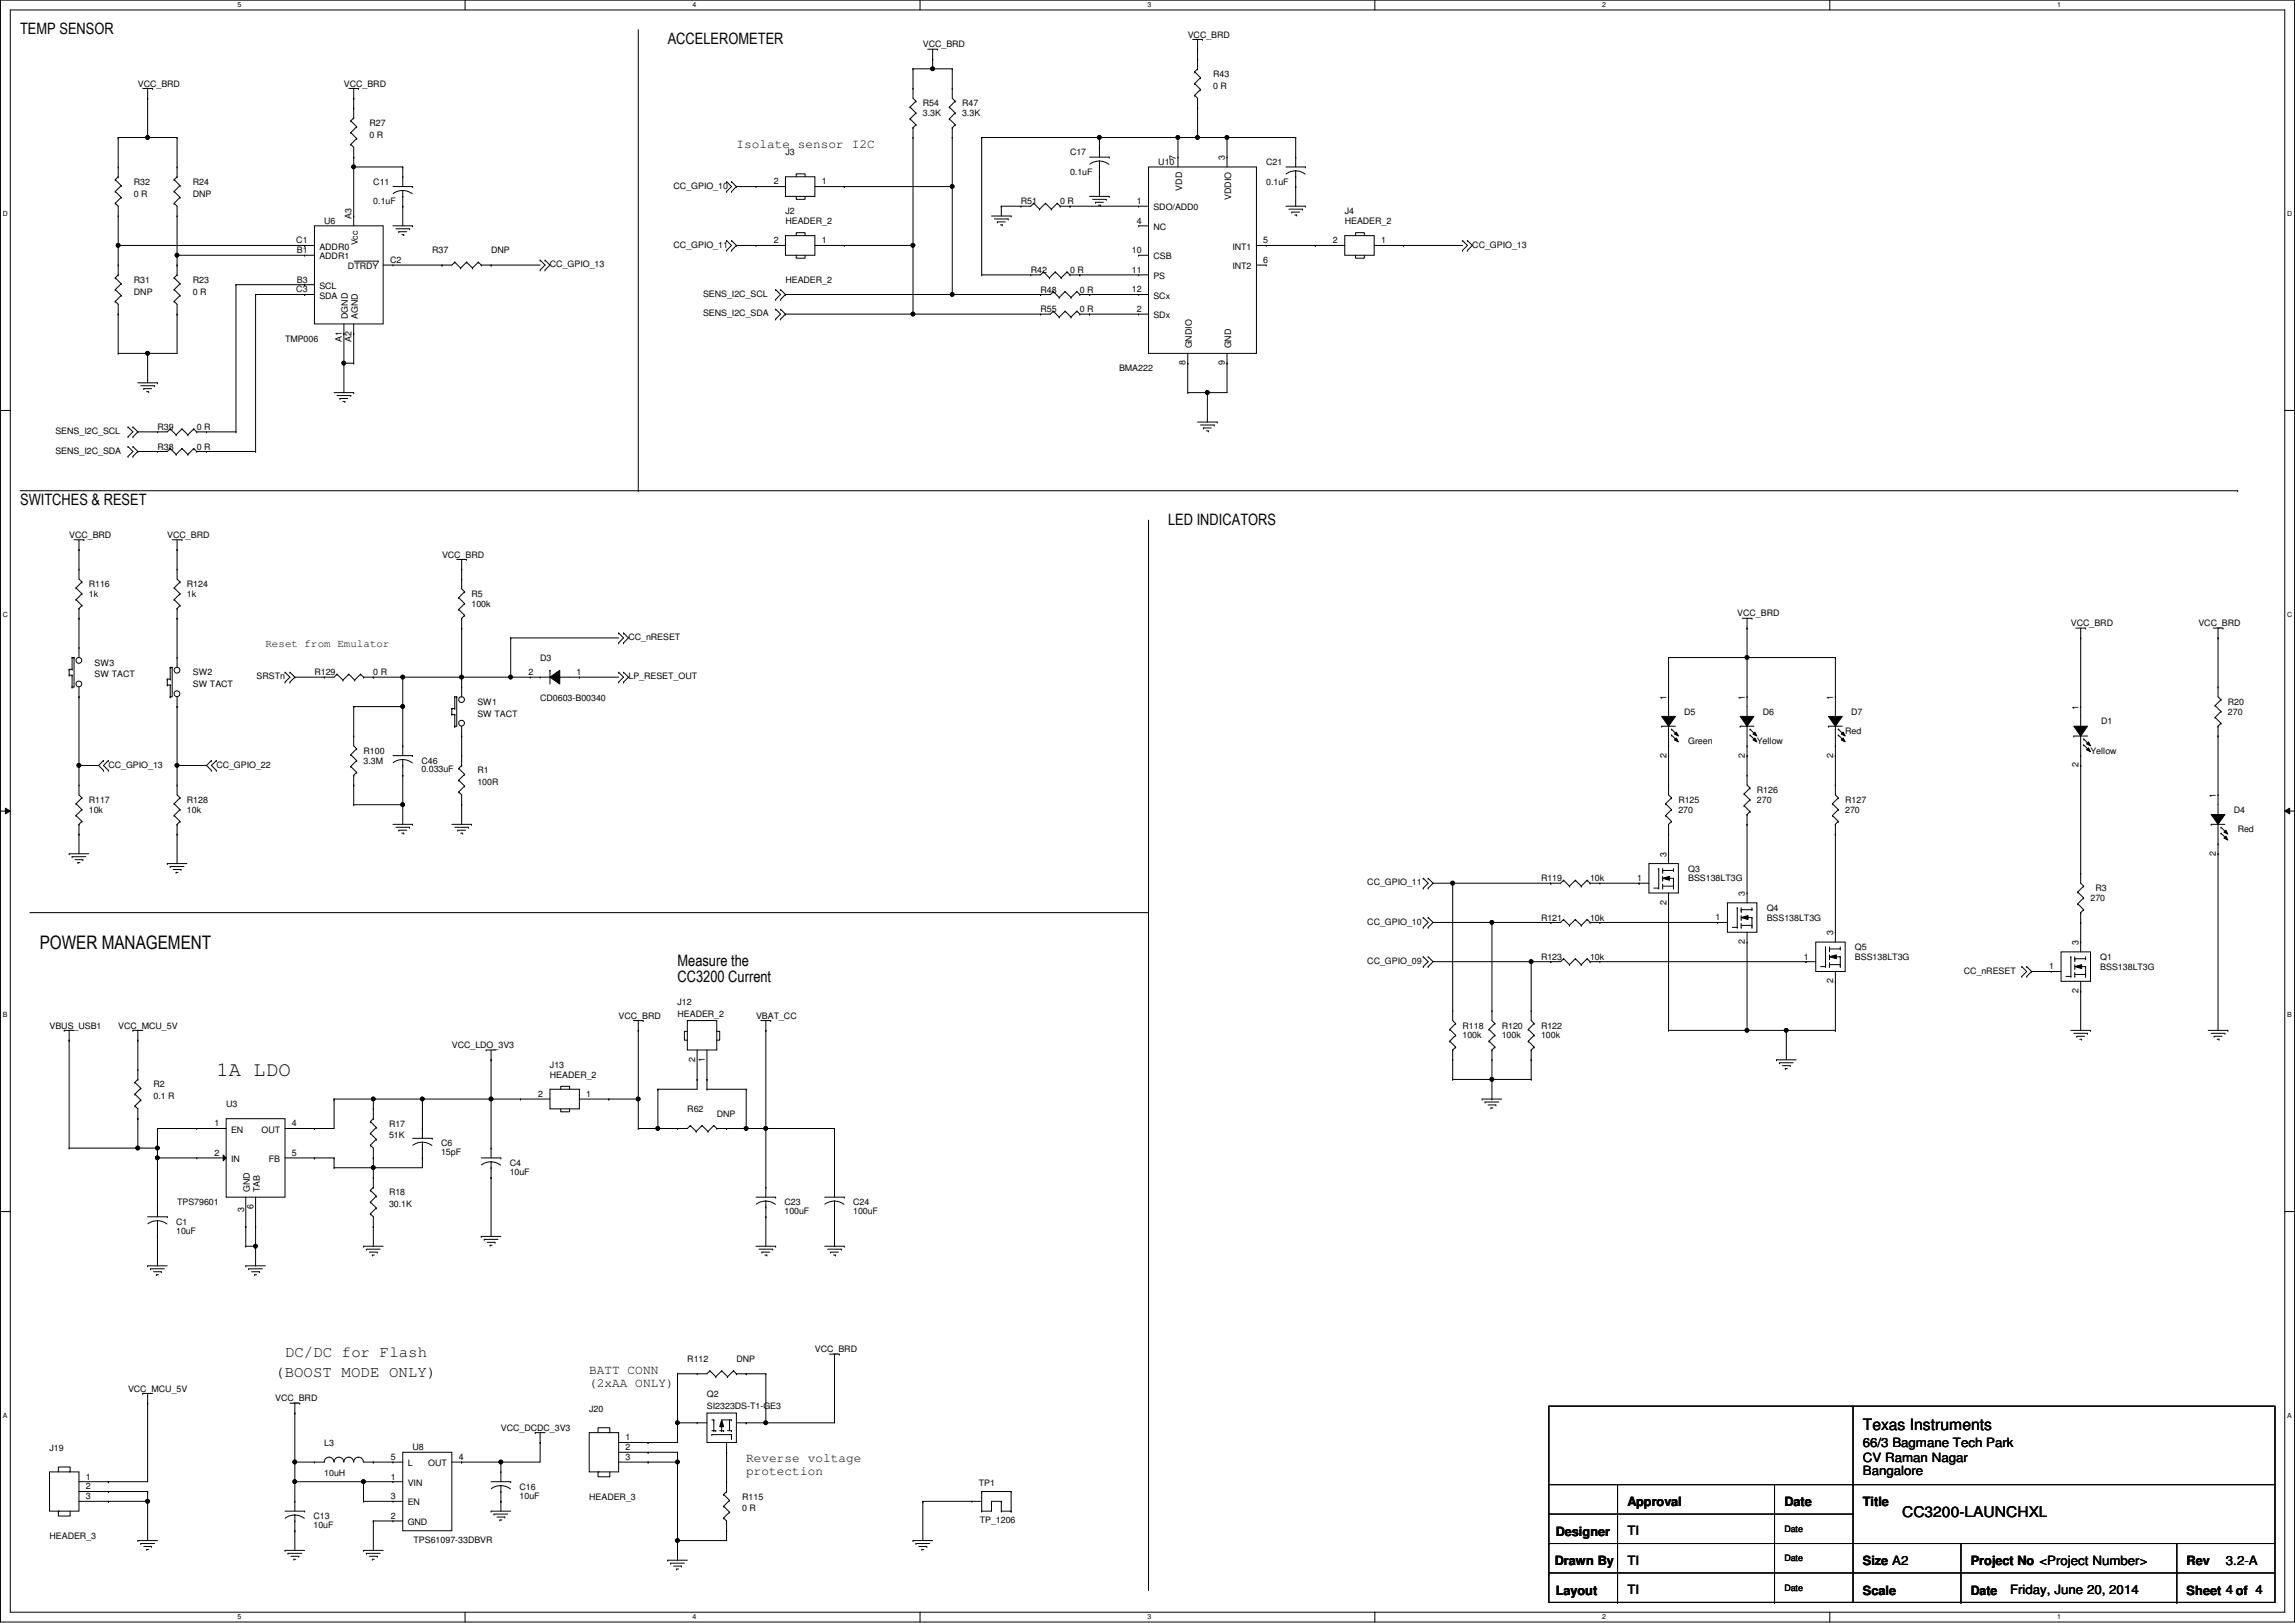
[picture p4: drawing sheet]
<svg xmlns="http://www.w3.org/2000/svg" width="594mm" height="420mm" viewBox="0 0 594 420" stroke-linecap="round" stroke-linejoin="round" font-family="sans-serif">
<defs><g id="words">
<text font-size="5.3" x="56" y="278.6">1A LDO</text>
<text font-size="4.8" x="10.3" y="245.8">POWER MANAGEMENT</text>
<g font-size="4.1">
<text x="5.2" y="8.9">TEMP SENSOR</text>
<text x="172.8" y="11.4">ACCELEROMETER</text>
<text x="5.2" y="130.8">SWITCHES &amp; RESET</text>
<text x="302.4" y="135.9">LED INDICATORS</text>
<text x="175.4" y="250.2">Measure the</text>
<text x="175.4" y="254.3">CC3200 Current</text>
<text x="73.8" y="351.3">DC/DC for Flash</text>
<text x="71.2" y="356.4">(BOOST MODE ONLY)</text>
<text x="482.2" y="370.2">Texas Instruments</text>
</g>
<text font-size="3.8" x="492.4" y="392.8">CC3200-LAUNCHXL</text>
<g font-size="3.3">
<text x="190.6" y="38.2">Isolate sensor I2C</text>
<text x="152.5" y="355.7">BATT CONN</text>
<text x="152.5" y="359">(2xAA ONLY)</text>
<text x="482.2" y="374.6">66/3 Bagmane Tech Park</text>
<text x="193.2" y="378.6">Reverse voltage</text>
<text x="193.2" y="381.9">protection</text>
<text x="482.2" y="378.4">CV Raman Nagar</text>
<text x="482.2" y="382">Bangalore</text>
<text x="421.3" y="390">Approval</text>
<text x="461.9" y="390">Date</text>
<text x="482.2" y="390">Title</text>
<text x="402.7" y="397.6">Designer</text>
<text x="421.3" y="397.5">TI</text>
<text x="402.5" y="405.2">Drawn By</text>
<text x="421.3" y="405.1">TI</text>
<text x="482.2" y="405.2">Size A2</text>
<text x="510.2" y="405.2">Project No &lt;Project Number&gt;</text>
<text x="566" y="405.2">Rev</text>
<text x="576.2" y="405.1">3.2-A</text>
<text x="402.7" y="412.8">Layout</text>
<text x="421.3" y="412.7">TI</text>
<text x="482.2" y="412.8">Scale</text>
<text x="510.2" y="412.8">Date</text>
<text x="520.3" y="412.7">Friday, June 20, 2014</text>
<text x="566" y="412.8">Sheet 4 of 4</text>
</g>
<text font-size="2.8" x="68.7" y="167.4">Reset from Emulator</text>
<g font-size="2.3">
<text x="307.5" y="9.7">VCC_BRD</text>
<text x="238.9" y="12.3">VCC_BRD</text>
<text x="35.7" y="22.4">VCC_BRD</text>
<text x="89" y="22.4">VCC_BRD</text>
<text x="314.1" y="19.9">R43</text>
<text x="314.1" y="22.9">0 R</text>
<text x="238.9" y="27.5">R54</text>
<text x="249" y="27.5">R47</text>
<text x="95.6" y="32.6">R27</text>
<text x="95.6" y="35.6">0 R</text>
<text x="238.9" y="30.1">3.3K</text>
<text x="249" y="30.1">3.3K</text>
<text x="203.3" y="40.2">J3</text>
<text x="277" y="40.2">C17</text>
<text x="304.4" y="41.4" transform="rotate(-90 304.4 41.4)">7</text>
<text x="317.1" y="41.4" transform="rotate(-90 317.1 41.4)">3</text>
<text x="34.7" y="47.8">R32</text>
<text x="49.9" y="47.8">R24</text>
<text x="96.6" y="47.8">C11</text>
<text x="200.3" y="47.8">2</text>
<text x="212.7" y="47.8">1</text>
<text x="277" y="45.3">0.1uF</text>
<text x="299.8" y="42.8">U10</text>
<text x="327.8" y="42.8">C21</text>
<text x="327.8" y="47.8">0.1uF</text>
<text x="34.7" y="50.9">0 R</text>
<text x="49.9" y="50.9">DNP</text>
<text x="96.6" y="52.9">0.1uF</text>
<text x="174.4" y="48.9">CC_GPIO_10</text>
<text x="264.3" y="52.9">R51</text>
<text x="274.4" y="52.9">0 R</text>
<text x="294.3" y="52.8">1</text>
<text x="306" y="49.3" transform="rotate(-90 306 49.3)">VDD</text>
<text x="318.7" y="51.7" transform="rotate(-90 318.7 51.7)">VDDIO</text>
<text x="83.9" y="58">U6</text>
<text x="91" y="56.7" transform="rotate(-90 91 56.7)">A3</text>
<text x="203.3" y="55.5">J2</text>
<text x="203.3" y="58">HEADER_2</text>
<text x="294.3" y="57.9">4</text>
<text x="298.6" y="54.4">SDO/ADD0</text>
<text x="298.6" y="59.5">NC</text>
<text x="348.1" y="55.5">J4</text>
<text x="348.1" y="58">HEADER_2</text>
<text x="76.7" y="63">C1</text>
<text x="76.8" y="65.5">B1</text>
<text x="82.7" y="64.6">ADDR0</text>
<text x="92.6" y="63.5" transform="rotate(-90 92.6 63.5)">Vcc</text>
<text x="111.9" y="65.6">R37</text>
<text x="127.1" y="65.6">DNP</text>
<text x="174.4" y="64.1">CC_GPIO_11</text>
<text x="200.3" y="63">2</text>
<text x="212.7" y="63">1</text>
<text x="293" y="65.5">10</text>
<text x="319" y="64.6">INT1</text>
<text x="327" y="63">5</text>
<text x="345.1" y="63">2</text>
<text x="357.5" y="63">1</text>
<text x="381.1" y="64.1">CC_GPIO_13</text>
<text x="82.7" y="67.1">ADDR1</text>
<text x="90.1" y="69.7">DTRDY</text>
<text x="101" y="68.1">C2</text>
<text x="142.4" y="69.2">CC_GPIO_13</text>
<text x="266.8" y="70.7">R42</text>
<text x="277" y="70.7">0 R</text>
<text x="293" y="70.6">11</text>
<text x="298.6" y="67.1">CSB</text>
<text x="319" y="69.7">INT2</text>
<text x="327" y="68.1">6</text>
<text x="34.7" y="73.2">R31</text>
<text x="34.7" y="76.3">DNP</text>
<text x="49.9" y="73.2">R23</text>
<text x="49.9" y="76.3">0 R</text>
<text x="76.7" y="75.7">C3</text>
<text x="76.8" y="73.2">B3</text>
<text x="82.7" y="74.8">SCL</text>
<text x="82.7" y="77.3">SDA</text>
<text x="182" y="76.8">SENS_I2C_SCL</text>
<text x="203.3" y="73.2">HEADER_2</text>
<text x="269.4" y="75.8">R48</text>
<text x="279.5" y="75.8">0 R</text>
<text x="293" y="75.7">12</text>
<text x="298.6" y="72.2">PS</text>
<text x="298.6" y="77.3">SCx</text>
<text x="90.1" y="82.6" transform="rotate(-90 90.1 82.6)">DGND</text>
<text x="92.6" y="82.6" transform="rotate(-90 92.6 82.6)">AGND</text>
<text x="182" y="81.9">SENS_I2C_SDA</text>
<text x="269.4" y="80.9">R55</text>
<text x="279.5" y="80.9">0 R</text>
<text x="294.3" y="80.8">2</text>
<text x="298.6" y="82.4">SDx</text>
<text x="73.8" y="88.5">TMP006</text>
<text x="88.5" y="88.4" transform="rotate(-90 88.5 88.4)">A1</text>
<text x="91" y="88.4" transform="rotate(-90 91 88.4)">A2</text>
<text x="306.9" y="94.5" transform="rotate(-90 306.9 94.5)">8</text>
<text x="308.5" y="90.2" transform="rotate(-90 308.5 90.2)">GNDIO</text>
<text x="317.1" y="94.5" transform="rotate(-90 317.1 94.5)">9</text>
<text x="318.7" y="90.2" transform="rotate(-90 318.7 90.2)">GND</text>
<text x="289.7" y="96.1">BMA222</text>
<text x="14.3" y="112.4">SENS_I2C_SCL</text>
<text x="40.8" y="111.3">R39</text>
<text x="50.9" y="111.3">0 R</text>
<text x="14.3" y="117.4">SENS_I2C_SDA</text>
<text x="40.8" y="116.4">R38</text>
<text x="50.9" y="116.4">0 R</text>
<text x="17.9" y="139.3">VCC_BRD</text>
<text x="43.3" y="139.3">VCC_BRD</text>
<text x="114.4" y="144.4">VCC_BRD</text>
<text x="23" y="152">R116</text>
<text x="23" y="154.5">1k</text>
<text x="48.4" y="152">R124</text>
<text x="48.4" y="154.5">1k</text>
<text x="122" y="154.5">R5</text>
<text x="122" y="157.1">100k</text>
<text x="449.7" y="159.6">VCC_BRD</text>
<text x="162.7" y="165.7">CC_nRESET</text>
<text x="536.1" y="162.1">VCC_BRD</text>
<text x="569.1" y="162.1">VCC_BRD</text>
<text x="24.5" y="172.3">SW3</text>
<text x="139.8" y="171">D3</text>
<text x="24.5" y="175.3">SW TACT</text>
<text x="49.9" y="174.8">SW2</text>
<text x="49.9" y="177.9">SW TACT</text>
<text x="66.4" y="175.9">SRSTn</text>
<text x="81.4" y="174.8">R129</text>
<text x="96.6" y="174.8">0 R</text>
<text x="136.8" y="174.8">2</text>
<text x="149.2" y="174.8">1</text>
<text x="162.7" y="175.9">LP_RESET_OUT</text>
<text x="123.6" y="182.5">SW1</text>
<text x="123.6" y="185.5">SW TACT</text>
<text x="139.8" y="181.4">CD0603-B00340</text>
<text x="431.4" y="181.1" transform="rotate(-90 431.4 181.1)">1</text>
<text x="436" y="185">D5</text>
<text x="451.7" y="181.1" transform="rotate(-90 451.7 181.1)">1</text>
<text x="456.3" y="185">D6</text>
<text x="474.5" y="181.1" transform="rotate(-90 474.5 181.1)">1</text>
<text x="479.2" y="185">D7</text>
<text x="538" y="183.7" transform="rotate(-90 538 183.7)">1</text>
<text x="576.7" y="182.5">R20</text>
<text x="576.7" y="185">270</text>
<text x="477.6" y="190.1">Red</text>
<text x="543.9" y="187.5">D1</text>
<text x="94.1" y="195.2">R100</text>
<text x="94.1" y="197.7">3.3M</text>
<text x="109.1" y="197.7">C46</text>
<text x="431.4" y="196.1" transform="rotate(-90 431.4 196.1)">2</text>
<text x="437" y="192.6">Green</text>
<text x="451.7" y="196.1" transform="rotate(-90 451.7 196.1)">2</text>
<text x="454.8" y="192.6">Yellow</text>
<text x="474.5" y="196.1" transform="rotate(-90 474.5 196.1)">2</text>
<text x="541.1" y="195.2">Yellow</text>
<text x="28.1" y="198.7">CC_GPIO_13</text>
<text x="56" y="198.7">CC_GPIO_22</text>
<text x="109.1" y="200">0.033uF</text>
<text x="123.6" y="200.2">R1</text>
<text x="123.6" y="203.3">100R</text>
<text x="538" y="198.7" transform="rotate(-90 538 198.7)">2</text>
<text x="23" y="207.9">R117</text>
<text x="48.4" y="207.9">R128</text>
<text x="434.5" y="207.9">R125</text>
<text x="454.8" y="205.3">R126</text>
<text x="454.8" y="207.9">270</text>
<text x="477.6" y="207.9">R127</text>
<text x="573.6" y="206.5" transform="rotate(-90 573.6 206.5)">1</text>
<text x="23" y="210.4">10k</text>
<text x="48.4" y="210.4">10k</text>
<text x="434.5" y="210.4">270</text>
<text x="477.6" y="210.4">270</text>
<text x="578.2" y="210.4">D4</text>
<text x="579.2" y="215.5">Red</text>
<text x="431.4" y="221.8" transform="rotate(-90 431.4 221.8)">3</text>
<text x="573.6" y="221.5" transform="rotate(-90 573.6 221.5)">2</text>
<text x="437" y="225.6">Q3</text>
<text x="353.9" y="229.2">CC_GPIO_11</text>
<text x="398.9" y="228.2">R119</text>
<text x="411.6" y="228.2">10k</text>
<text x="423.8" y="228.1">1</text>
<text x="437" y="228.2">BSS138LT3G</text>
<text x="451.7" y="231.9" transform="rotate(-90 451.7 231.9)">3</text>
<text x="541.1" y="233.3">270</text>
<text x="542.4" y="230.7">R3</text>
<text x="353.9" y="239.4">CC_GPIO_10</text>
<text x="398.9" y="238.3">R121</text>
<text x="411.6" y="238.3">10k</text>
<text x="431.4" y="234.2" transform="rotate(-90 431.4 234.2)">2</text>
<text x="444.1" y="238.3">1</text>
<text x="457.3" y="235.8">Q4</text>
<text x="457.3" y="238.3">BSS138LT3G</text>
<text x="451.7" y="244.4" transform="rotate(-90 451.7 244.4)">2</text>
<text x="474.5" y="242.1" transform="rotate(-90 474.5 242.1)">3</text>
<text x="480.2" y="246">Q5</text>
<text x="538" y="244.6" transform="rotate(-90 538 244.6)">3</text>
<text x="353.9" y="249.5">CC_GPIO_09</text>
<text x="398.9" y="248.5">R123</text>
<text x="411.6" y="248.5">10k</text>
<text x="467" y="248.4">1</text>
<text x="480.2" y="248.5">BSS138LT3G</text>
<text x="530.5" y="251">1</text>
<text x="543.7" y="248.5">Q1</text>
<text x="543.7" y="251">BSS138LT3G</text>
<text x="474.5" y="254.6" transform="rotate(-90 474.5 254.6)">2</text>
<text x="508.4" y="252.1">CC_nRESET</text>
<text x="538" y="257.1" transform="rotate(-90 538 257.1)">2</text>
<text x="160.1" y="263.7">VCC_BRD</text>
<text x="175.4" y="260.2">J12</text>
<text x="175.4" y="263.2">HEADER_2</text>
<text x="195.7" y="263.7">VBAT_CC</text>
<text x="12.8" y="266.3">VBUS_USB1</text>
<text x="30.6" y="266.3">VCC_MCU_5V</text>
<text x="378.6" y="266.3">R118</text>
<text x="378.6" y="268.8">100k</text>
<text x="388.7" y="266.3">R120</text>
<text x="388.7" y="268.8">100k</text>
<text x="398.9" y="266.3">R122</text>
<text x="398.9" y="268.8">100k</text>
<text x="117" y="271.4">VCC_LDO_3V3</text>
<text x="179.9" y="274.9" transform="rotate(-90 179.9 274.9)">2</text>
<text x="182.4" y="274.9" transform="rotate(-90 182.4 274.9)">1</text>
<text x="39.7" y="281.5">R2</text>
<text x="142.4" y="276.4">J13</text>
<text x="142.4" y="279">HEADER_2</text>
<text x="39.7" y="284.6">0.1 R</text>
<text x="58.5" y="286.6">U3</text>
<text x="139.3" y="284">2</text>
<text x="151.8" y="284">1</text>
<text x="177.9" y="287.9">R62</text>
<text x="55.5" y="291.6">1</text>
<text x="59.8" y="293.2">EN</text>
<text x="67.7" y="293.2">OUT</text>
<text x="75.6" y="291.6">4</text>
<text x="100.7" y="291.7">R17</text>
<text x="185.5" y="289.1">DNP</text>
<text x="55.5" y="299.2">2</text>
<text x="75.6" y="299.2">5</text>
<text x="100.7" y="294.7">51K</text>
<text x="114.2" y="296.8">C6</text>
<text x="114.2" y="299">15pF</text>
<text x="59.8" y="300.8">IN</text>
<text x="69.6" y="300.8">FB</text>
<text x="131.9" y="301.8">C4</text>
<text x="131.9" y="304.1">10uF</text>
<text x="45.8" y="312">TPS79601</text>
<text x="64.7" y="308.7" transform="rotate(-90 64.7 308.7)">GND</text>
<text x="67.2" y="308.7" transform="rotate(-90 67.2 308.7)">TAB</text>
<text x="100.7" y="309.5">R18</text>
<text x="203.1" y="312">C23</text>
<text x="220.8" y="312">C24</text>
<text x="45.6" y="317.1">C1</text>
<text x="63.2" y="313.7" transform="rotate(-90 63.2 313.7)">3</text>
<text x="65.6" y="313" transform="rotate(-90 65.6 313)">6</text>
<text x="100.7" y="312.5">30.1K</text>
<text x="203.1" y="314.3">100uF</text>
<text x="220.8" y="314.3">100uF</text>
<text x="45.6" y="319.4">10uF</text>
<text x="177.9" y="352.6">R112</text>
<text x="190.6" y="352.6">DNP</text>
<text x="210.9" y="350.1">VCC_BRD</text>
<text x="33.1" y="360.3">VCC_MCU_5V</text>
<text x="71.2" y="362.8">VCC_BRD</text>
<text x="152.5" y="365.6">J20</text>
<text x="183" y="361.8">Q2</text>
<text x="183" y="364.8">SI2323DS-T1-GE3</text>
<text x="129.7" y="370.4">VCC_DCDC_3V3</text>
<text x="12.8" y="375.8">J19</text>
<text x="83.9" y="374.2">L3</text>
<text x="101.2" y="378">5</text>
<text x="106.8" y="375.5">U8</text>
<text x="118.7" y="378">4</text>
<text x="161.9" y="372.9">1</text>
<text x="161.9" y="375.4">2</text>
<text x="161.9" y="378">3</text>
<text x="22.2" y="383">1</text>
<text x="83.9" y="382.1">10uH</text>
<text x="101.2" y="383">1</text>
<text x="105.5" y="379.6">L</text>
<text x="110.9" y="379.6">OUT</text>
<text x="22.2" y="385.6">2</text>
<text x="22.2" y="388.1">3</text>
<text x="101.2" y="388.1">3</text>
<text x="105.5" y="384.6">VIN</text>
<text x="105.5" y="389.7">EN</text>
<text x="134.5" y="385.7">C16</text>
<text x="134.5" y="387.9">10uF</text>
<text x="152.5" y="388.2">HEADER_3</text>
<text x="192.1" y="388.2">R115</text>
<text x="253.4" y="384.6">TP1</text>
<text x="81.1" y="393.3">C13</text>
<text x="81.1" y="395.6">10uF</text>
<text x="101.2" y="393.2">2</text>
<text x="105.5" y="394.8">GND</text>
<text x="192.1" y="391.2">0 R</text>
<text x="253.6" y="394.3">TP_1206</text>
<text x="12.8" y="398.4">HEADER_3</text>
<text x="107.1" y="399.4">TPS61097-33DBVR</text>
<text x="461.9" y="396.6">Date</text>
<text x="461.9" y="404.2">Date</text>
<text x="461.9" y="411.8">Date</text>
</g>
<g font-size="1.8">
<text x="61.5" y="1.9">5</text>
<text x="179.2" y="1.9">4</text>
<text x="297" y="1.9">3</text>
<text x="414.7" y="1.9">2</text>
<text x="532.5" y="1.9">1</text>
<text x=".8" y="56">D</text>
<text x="592.1" y="56">D</text>
<text x=".8" y="159.7">C</text>
<text x="592.1" y="159.7">C</text>
<text x=".8" y="263.4">B</text>
<text x="592.1" y="263.4">B</text>
<text x=".8" y="367.1">A</text>
<text x="592.1" y="367.1">A</text>
<text x="61.5" y="419.2">5</text>
<text x="179.2" y="419.2">4</text>
<text x="297" y="419.2">3</text>
<text x="414.7" y="419.2">2</text>
<text x="532.5" y="419.2">1</text>
</g>
</g></defs>
<path d="M.1 0h593.9v419.9h-593.9zM2.7 2.6h588.7v414.8h-588.7z" fill="none" stroke="#000" stroke-width=".26"/>
<g fill="#fff">
<path d="M61.5 .3h1v2h-1z"/>
<path d="M61.5 417.6h1v2h-1z"/>
</g>
<path d="M120.4 0v2.6M120.4 417.4v2.5" fill="none" stroke="#000" stroke-width=".26"/>
<g fill="#fff">
<path d="M179.2 .3h1v2h-1z"/>
<path d="M179.2 417.6h1v2h-1z"/>
</g>
<path d="M238.2 0v2.6M238.2 417.4v2.5" fill="none" stroke="#000" stroke-width=".26"/>
<g fill="#fff">
<path d="M297 .3h1v2h-1z"/>
<path d="M297 417.6h1v2h-1z"/>
</g>
<path d="M355.9 0v2.6M355.9 417.4v2.5" fill="none" stroke="#000" stroke-width=".26"/>
<g fill="#fff">
<path d="M414.7 .3h1v2h-1z"/>
<path d="M414.7 417.6h1v2h-1z"/>
</g>
<path d="M473.7 0v2.6M473.7 417.4v2.5" fill="none" stroke="#000" stroke-width=".26"/>
<g fill="#fff">
<path d="M532.5 .3h1v2h-1z"/>
<path d="M532.5 417.6h1v2h-1z"/>
<path d="M.8 54.4h1.2v2h-1.2z"/>
<path d="M592.1 54.4h1.2v2h-1.2z"/>
<path d="M.8 158.1h1.2v2h-1.2z"/>
<path d="M592.1 158.1h1.2v2h-1.2z"/>
</g>
<path d="M.1 106.3h2.6M591.4 106.3h2.6" fill="none" stroke="#000" stroke-width=".26"/>
<g fill="#fff">
<path d="M.8 261.8h1.1v2h-1.1z"/>
<path d="M592.1 261.8h1.2v2h-1.2z"/>
</g>
<path d="M.1 210h2.6M1.4 209.2l1.3 .8-1.3 .7zM591.4 210l1.3-.8v1.5zM591.4 210h2.6" fill="none" stroke="#000" stroke-width=".26"/>
<path d="M1.4 209.2l1.3 .8-1.3 .7zM591.4 210l1.3-.8v1.5z" fill="#000"/>
<g fill="#fff">
<path d="M.8 365.5h1.1v2h-1.1z"/>
<path d="M592.1 365.5h1.2v2h-1.2z"/>
</g>
<g fill="none" stroke="#000" stroke-width=".26">
<path d="M165.2 7.7v119.3M236.3 17.8h.1M236.3 17.8v7.6l.8 .8M236.3 17.8h10.2M240.2 12.7h2.5M241.4 15.3h.1M241.4 17.8h.1M241.4 12.7v5.1M242.7 12.7h.1M246.5 17.8h.1M246.5 17.8v7.6l.8 .8M308.7 10.2h2.6"/>
<path d="M309.2 18.6h.1M309.2 18.6l1.6 1.5M310 15.3h.1M310 12.7h.1M310 17.8h.1M310 10.2v7.6M310 17.8l-.8 .8M311.3 10.2h.1M30.6 35.6h.1M30.6 35.6h15.2M30.6 35.6v10.2M37 22.9h2.5"/>
<path d="M38.2 25.4h.1M38.2 35.6h.1M38.2 22.9v12.7M39.5 22.9h.1M45.8 35.6h.1M45.8 35.6v10.2M90.3 22.9h2.5M90.8 37.4h.1M90.8 34.3h.1M90.8 31.3h.1M90.8 37.4l.8 .7v20.4M90.8 34.3l1.5 1.6"/>
<path d="M90.8 31.3l1.5 1.5M91.6 25.4h.1M91.6 30.5h.1M91.6 28h.1M91.6 22.9v7.6M91.6 30.5l-.8 .8M92.3 35.9h.1M92.3 32.8h.1M92.3 35.9l-1.5 1.5M92.3 32.8l-1.5 1.5M92.8 22.9h.1M235.6 27.7h.1"/>
<path d="M235.6 30.8h.1M235.6 27.7l1.5 1.6M235.6 30.8l1.5 1.5M236.3 33.1h.1M236.3 22.9h.1M236.3 35.6h.1M236.3 33.1v48.2M237.1 26.2h.1M237.1 29.3h.1M237.1 32.3h.1M237.1 26.2l-1.5 1.5M237.1 29.3l-1.5 1.5"/>
<path d="M237.1 32.3l-.8 .8M245.7 27.7h.1M245.7 30.8h.1M245.7 27.7l1.6 1.6M245.7 30.8l1.6 1.5M246.5 33.1h.1M246.5 22.9h.1M246.5 35.6h.1M246.5 33.1v43.1M247.3 26.2h.1M247.3 29.3h.1M247.3 32.3h.1"/>
<path d="M247.3 32.3l-.8 .8M247.3 26.2l-1.6 1.5M247.3 29.3l-1.6 1.5M254.1 35.6h.1M254.1 35.6h81.3M254.1 35.6v35.6M284.6 35.6h.1M284.6 38.1h.1M284.6 35.6v5.1M304.9 35.6h.1M304.9 35.6v7.6M309.2 24.7h.1"/>
<path d="M309.2 21.6h.1M309.2 24.7l.8 .7v10.2M309.2 21.6l1.6 1.6M310 28h.1M310 35.6h.1M310.8 23.2h.1M310.8 20.1h.1M310.8 23.2l-1.6 1.5M310.8 20.1l-1.6 1.5M317.6 35.6h.1M317.6 35.6v7.6M335.4 35.6h.1"/>
<path d="M335.4 35.6v7.6M29.8 52.6h.1M29.8 49.6h.1M29.8 46.5h.1M29.8 52.6l.8 .8v17.8M29.8 49.6l1.6 1.5M29.8 46.5l1.6 1.5M30.6 45.8h.1M30.6 55.9h.1M30.6 43.2h.1M30.6 45.8l-.8 .7M31.4 51.1h.1"/>
<path d="M31.4 48h.1M31.4 51.1l-1.6 1.5M31.4 48l-1.6 1.6M45.1 52.6h.1M45.1 49.6h.1M45.1 46.5h.1M45.1 52.6l.7 .8v17.8M45.1 49.6l1.5 1.5M45.1 46.5l1.5 1.5M45.8 45.8h.1M45.8 55.9h.1M45.8 43.2h.1"/>
<path d="M45.8 45.8l-.7 .7M46.6 51.1h.1M46.6 48h.1M46.6 51.1l-1.5 1.5M46.6 48l-1.5 1.6M81.4 58.5h17.8v25.4h-17.8zM91.6 40.7h.1M91.6 43.2h.1M91.6 55.9h.1M91.6 43.2h12.7M101.7 48.3h5.1M101.7 58.5h5.1"/>
<path d="M102.5 59.2h3.5M103.2 60h.1M103.2 60h2.1M104.3 43.2h.1M104.3 53.4h.1M104.3 50.8h.1M104.3 49.3l1 .2 1.4 .7M104.3 49.3l-1.6 .3-.9 .5M104.3 45.8h.1M104.3 43.2v5.1M104.3 49.3v9.2M106 59.2h.1"/>
<path d="M106.8 58.5h.1M106.8 48.3h.1M188.1 47h.1M188.1 49.6h.1M188.1 47l1.3 1.3-1.3 1.3M189.4 49.6h.1M189.4 47h.1M189.4 47l1.2 1.3M190.6 48.3h.1M190.6 48.3h12.7M190.6 48.3l-1.2 1.3M195.7 48.3h.1"/>
<path d="M203.3 45.8h7.6v5h-7.6zM206.1 45.8v-.8h2.3v.8M206.1 50.8v.8h2.3v-.8M210.9 48.3h35.6M218.6 48.3h.1M246.5 48.3h.1M256.7 55.9h5M257.4 56.7h3.6M258.2 57.4h.1M258.2 57.4h2M258.9 58.2h.6M259.2 53.4h.1"/>
<path d="M259.2 53.4v2.5M259.5 58.2h.1M261 56.7h.1M261.7 55.9h.1M264.3 53.4h.1M267.6 52.6h.1M267.6 52.6l-.8 .8h-7.6M267.6 52.6l1.5 1.5M269.1 54.1h.1M270.6 52.6h.1M270.6 52.6l-1.5 1.5M270.6 52.6l1.6 1.5"/>
<path d="M272.2 54.1h.1M273.7 52.6h.1M273.7 52.6l-1.5 1.5M273.7 52.6l.7 .8M274.4 53.4h.1M274.4 53.4h22.9M277 53.4h.1M282.1 50.8h5M282.1 40.7h5M282.8 51.6h3.6M283.6 52.4h.1M283.6 52.4h2"/>
<path d="M284.3 53.1h.6M284.6 45.8h.1M284.6 43.2h.1M284.6 41.7l1 .1 1.5 .7M284.6 41.7l-1.6 .3-.9 .5M284.6 41.7v9.1M284.9 53.1h.1M286.4 51.6h.1M287.1 50.8h.1M287.1 40.7h.1M294.8 53.4h.1M294.8 58.5h.1"/>
<path d="M294.8 58.5h2.5M297.3 43.2h27.9v48.3h-27.9zM304.9 40.7h.1M317.6 40.7h.1M332.9 43.2h5M332.9 53.4h5M333.6 54.1h3.6M334.4 54.9h.1M334.4 54.9h2M335.1 55.7h.6M335.4 48.3h.1M335.4 45.8h.1"/>
<path d="M335.4 44.2l1 .2 1.5 .7M335.4 44.2l-1.6 .3-.9 .5M335.4 40.7h.1M335.4 44.2v9.2M335.7 55.7h.1M337.2 54.1h.1M337.9 53.4h.1M337.9 43.2h.1M29.8 78h.1M29.8 75h.1M29.8 71.9h.1M29.8 78l.8 .8v12.7"/>
<path d="M29.8 75l1.6 1.5M29.8 71.9l1.6 1.5M30.6 63.5h.1M30.6 71.2h.1M30.6 68.6h.1M30.6 63.5h50.8M30.6 71.2l-.8 .7M31.4 76.5h.1M31.4 73.4h.1M31.4 76.5l-1.6 1.5M31.4 73.4l-1.6 1.6M45.1 78h.1"/>
<path d="M45.1 75h.1M45.1 71.9h.1M45.1 78l.7 .8v12.7h-15.2M45.1 75l1.5 1.5M45.1 71.9l1.5 1.5M45.8 66.1h.1M45.8 68.6h.1M45.8 71.2h.1M45.8 66.1h35.6M45.8 71.2l-.7 .7M46.6 76.5h.1M46.6 73.4h.1"/>
<path d="M46.6 76.5l-1.5 1.5M46.6 73.4l-1.5 1.6M61.1 73.7h.1M61.1 73.7v38.1M61.1 73.7h20.3M66.2 76.2h.1M66.2 76.2h15.2M66.2 76.2v40.7M78.9 63.5h.1M78.9 73.7h.1M78.9 76.2h.1M78.9 66.1h.1"/>
<path d="M91.7 67.6h6.2M97.9 67.6h.1M101.7 68.6h.1M104 60.7h.5M104.5 60.7h.1M114.4 68.6h.1M117.7 67.9h.1M117.7 67.9l-.7 .7h-17.8M117.7 67.9l1.5 1.5M119.2 69.4h.1M120.8 67.9h.1M120.8 67.9l-1.6 1.5"/>
<path d="M120.8 67.9l1.5 1.5M122.3 69.4h.1M123.8 67.9h.1M123.8 67.9l-1.5 1.5M123.8 67.9l.8 .7M124.6 68.6h.1M124.6 68.6h15.2M127.1 68.6h.1M139.8 69.9h.1M139.8 67.4h.1M139.8 67.4l1.3 1.2-1.3 1.3M141.1 69.9h.1"/>
<path d="M141.1 67.4h.1M141.1 67.4l1.3 1.2-1.3 1.3M188.1 62.3h.1M188.1 64.8h.1M188.1 62.3l1.3 1.2-1.3 1.3M189.4 64.8h.1M189.4 62.3h.1M189.4 62.3l1.2 1.2M190.6 63.5h.1M190.6 63.5h12.7M190.6 63.5l-1.2 1.3M195.7 63.5h.1"/>
<path d="M200.8 75h.1M200.8 77.5h.1M200.8 75l1.3 1.2-1.3 1.3M202.1 77.5h.1M202.1 75h.1M202.1 75l1.2 1.2M203.3 61h7.6v5.1h-7.6zM203.3 76.2h.1M203.3 76.2l-1.2 1.3M206.1 61v-.8h2.3v.8M206.1 66.1v.7h2.3v-.7M210.9 63.5h25.4"/>
<path d="M218.6 63.5h.1M236.3 63.5h.1M254.1 71.2h.1M266.8 71.2h.1M269.4 76.2h.1M270.1 70.4h.1M270.1 70.4l-.7 .8h-15.3M270.1 70.4l1.5 1.5M271.6 71.9h.1M272.7 75.5h.1M272.7 75.5l-.8 .7h-68.6M272.7 75.5l1.5 1.5"/>
<path d="M273.2 70.4h.1M273.2 70.4l-1.6 1.5M273.2 70.4l1.5 1.5M274.2 77h.1M274.7 71.9h.1M275.7 75.5h.1M275.7 75.5l-1.5 1.5M275.7 75.5l1.5 1.5M276.2 70.4h.1M276.2 70.4l-1.5 1.5M276.2 70.4l.8 .8M277 71.2h.1"/>
<path d="M277 71.2h20.3M277.2 77h.1M278.8 75.5h.1M278.8 75.5l-1.6 1.5M278.8 75.5l.7 .7M279.5 71.2h.1M279.5 76.2h.1M279.5 76.2h17.8M282.1 76.2h.1M294.8 66.1h.1M294.8 71.2h.1M294.8 76.2h.1"/>
<path d="M294.8 66.1h2.5M325.2 63.5h22.9M325.2 68.6h2.6M327.8 63.5h.1M327.8 68.6h.1M340.5 63.5h.1M348.1 61h7.6v5.1h-7.6zM350.9 61v-.8h2.3v.8M350.9 66.1v.7h2.3v-.7M355.7 63.5h22.9M363.3 63.5h.1M378.6 64.8h.1"/>
<path d="M378.6 62.3h.1M378.6 62.3l1.3 1.2-1.3 1.3M379.9 64.8h.1M379.9 62.3h.1M379.9 62.3l1.2 1.2-1.2 1.3M30.6 81.3h.1M30.6 91.5h.1M35.7 99.1h5.1M36.4 99.9h3.6M38.2 91.5h.1M38.2 91.5v7.6M40 99.9h.1"/>
<path d="M40.8 99.1h.1M45.8 81.3h.1M89 86.4h.1M89 94h.1M89 83.9v17.7M89 94h2.6M91.6 94h.1M91.6 86.4h.1M91.6 83.9v10.1M200.8 80.1h.1M200.8 82.6h.1M200.8 80.1l1.3 1.2-1.3 1.3"/>
<path d="M202.1 82.6h.1M202.1 80.1h.1M202.1 80.1l1.2 1.2M203.3 81.3h.1M203.3 81.3l-1.2 1.3M236.3 81.3h.1M269.4 81.3h.1M272.7 80.6h.1M272.7 80.6l-.8 .7h-68.6M272.7 80.6l1.5 1.5M274.2 82.1h.1M275.7 80.6h.1"/>
<path d="M275.7 80.6l-1.5 1.5M275.7 80.6l1.5 1.5M277.2 82.1h.1M278.8 80.6h.1M278.8 80.6l-1.6 1.5M278.8 80.6l.7 .7M279.5 81.3h.1M279.5 81.3h17.8M282.1 81.3h.1M294.8 81.3h.1M307.5 94h.1M307.5 91.5v10.1"/>
<path d="M317.6 94h.1M317.6 91.5v10.1h-10.1M33.1 110.5h.1M33.1 113.1h.1M33.1 115.6h.1M33.1 118.2h.1M33.1 110.5l1.3 1.3-1.3 1.3M33.1 115.6l1.3 1.3-1.3 1.3M34.4 113.1h.1M34.4 110.5h.1M34.4 118.2h.1M34.4 115.6h.1"/>
<path d="M34.4 110.5l1.3 1.3M34.4 115.6l1.3 1.3M35.7 116.9h.1M35.7 111.8h.1M35.7 111.8l-1.3 1.3M35.7 116.9l-1.3 1.3M37.2 100.6h.1M37.2 100.6h2M38 101.4h.5M38.5 101.4h.1M40.8 116.9h.1M40.8 111.8h.1"/>
<path d="M44.1 116.1h.1M44.1 111h.1M44.1 116.1l-.8 .8h-7.6M44.1 111l-.8 .8h-7.6M44.1 116.1l1.5 1.5M44.1 111l1.5 1.6M45.6 117.6h.1M45.6 112.6h.1M47.1 116.1h.1M47.1 111h.1M47.1 116.1l-1.5 1.5M47.1 116.1l1.5 1.5"/>
<path d="M47.1 111l-1.5 1.6M47.1 111l1.5 1.6M48.6 117.6h.1M48.6 112.6h.1M50.2 116.1h.1M50.2 111h.1M50.2 116.1l-1.6 1.5M50.2 116.1l.7 .8M50.2 111l-1.6 1.6M50.2 111l.7 .8M50.9 116.9h.1M50.9 111.8h.1"/>
<path d="M50.9 116.9h15.3M50.9 111.8h10.2M53.5 116.9h.1M53.5 111.8h.1M61.1 111.8h.1M66.2 116.9h.1M86.5 101.6h5.1M87.2 102.4h3.6M88 103.2h.1M88 103.2h2M88.8 103.9h.5M89.3 103.9h.1"/>
<path d="M90.8 102.4h.1M91.6 101.6h.1M307.5 101.6h.1M310 109.3h5.1M310.8 110h3.5M311.5 110.8h.1M311.5 110.8h2.1M312.3 111.5h.5M312.5 101.6h.1M312.5 101.6v7.7M312.8 111.5h.1M314.3 110h.1"/>
<path d="M315.1 109.3h.1M5.2 127h574M19.2 139.7h2.5M20.4 139.7v10.2l.8 .8M21.7 139.7h.1M44.6 139.7h2.5M45.8 139.7v10.2l.8 .8M47.1 139.7h.1M165.2 127h.1M297.3 134.7v276.8M579.2 127h.1M19.7 152.2h.1"/>
<path d="M19.7 155.2h.1M19.7 152.2l1.5 1.5M19.7 155.2l1.5 1.6M20.4 142.3h.1M20.4 157.5h.1M20.4 147.4h.1M20.4 157.5v12.7M21.2 150.7h.1M21.2 153.7h.1M21.2 156.8h.1M21.2 150.7l-1.5 1.5M21.2 153.7l-1.5 1.5"/>
<path d="M21.2 156.8l-.8 .7M45.1 152.2h.1M45.1 155.2h.1M45.1 152.2l1.5 1.5M45.1 155.2l1.5 1.6M45.8 142.3h.1M45.8 157.5h.1M45.8 147.4h.1M45.8 157.5v15.3M46.6 150.7h.1M46.6 153.7h.1M46.6 156.8h.1"/>
<path d="M46.6 150.7l-1.5 1.5M46.6 153.7l-1.5 1.5M46.6 156.8l-.8 .7M118.2 144.8h2.6M118.7 154.7h.1M118.7 157.8h.1M118.7 154.7l1.6 1.6M118.7 157.8l1.6 1.5M119.5 147.4h.1M119.5 149.9h.1M119.5 144.8v7.6l.8 .8M120.3 153.2h.1"/>
<path d="M120.3 156.3h.1M120.3 159.3h.1M120.3 159.3l-.8 .8M120.3 153.2l-1.6 1.5M120.3 156.3l-1.6 1.5M120.8 144.8h.1M17.9 173.3h.1M17.9 174.8h.1M17.9 173.3v1.5M17.9 173.3h.8M17.9 174.8h.8M18.7 170.2h.1"/>
<path d="M18.7 173.3h.1M18.7 174.8h.1M18.7 177.8h.1M18.7 170.2h.5M18.7 170.2v3.1M18.7 174.8v3M19.2 170.2h.1M19.2 170.2v7.6h-.5M20.4 160.1h.1M20.4 167.7h.1M20.4 177.8v28l.8 .7M43.3 175.8h.1"/>
<path d="M43.3 177.3h.1M43.3 175.8h.8M43.3 175.8v1.5M43.3 177.3h.8M44.1 172.8h.1M44.1 175.8h.1M44.1 177.3h.1M44.1 172.8h.5M44.1 172.8v3M44.1 177.3v3.1M44.6 172.8h.1M44.6 172.8v7.6h-.5"/>
<path d="M45.8 160.1h.1M45.8 170.2h.1M73.8 174h.1M73.8 176.6h.1M73.8 174l1.3 1.3-1.3 1.3M75.1 176.6h.1M75.1 174h.1M75.1 174l1.2 1.3M76.3 175.3h.1M76.3 175.3l-1.2 1.3M83.9 175.3h.1M87.2 174.5h.1"/>
<path d="M87.2 174.5l-.7 .8h-10.2M87.2 174.5l1.6 1.6M88.8 176.1h.1M90.3 174.5h.1M90.3 174.5l-1.5 1.6M90.3 174.5l1.5 1.6M91.8 176.1h.1M93.3 174.5h.1M93.3 174.5l-1.5 1.6M93.3 174.5l.8 .8M94.1 175.3h.1M94.1 175.3h48.3"/>
<path d="M96.6 175.3h.1M104.3 175.3h.1M104.3 175.3v20.3M119.5 162.6h.1M119.5 175.3h.1M119.5 177.8h.1M119.5 160.1h.1M119.5 160.1v20.3M132.2 165.1h.1M132.2 175.3h.1M132.2 165.1h27.9M132.2 165.1v10.2"/>
<path d="M137.3 175.3h.1M139.8 175.3h.1M142.4 175.3l2.5-1.8v3.6zM142.4 173.5h.1M142.4 173.5v3.6M144.9 175.3h.1M144.9 175.3h15.2M150 175.3h.1M160.1 166.4h.1M160.1 163.9h.1M160.1 176.6h.1M160.1 174h.1"/>
<path d="M160.1 163.9l1.3 1.2-1.3 1.3M160.1 174l1.3 1.3-1.3 1.3M161.4 166.4h.1M161.4 163.9h.1M161.4 176.6h.1M161.4 174h.1M161.4 163.9l1.3 1.2-1.3 1.3M161.4 174l1.3 1.3-1.3 1.3M431.9 170.2h.1M431.9 170.2h43.2M431.9 170.2v15.3M451 160.1h2.5"/>
<path d="M452.2 170.2h.1M452.2 162.6h.1M452.2 160.1v25.4M453.5 160.1h.1M475.1 170.2h.1M475.1 170.2v15.3M537.3 162.6h2.6M538.6 165.1h.1M538.6 162.6v25.4M539.9 162.6h.1M572.9 162.6h2.5M574.2 165.1h.1"/>
<path d="M574.2 177.8h.1M574.2 162.6v17.8l.7 .7M575.4 162.6h.1M20.4 180.4h.1M20.4 198.2h.1M20.4 198.2h5.1M25.5 198.2l1.3 1.2M26.8 196.9h.1M26.8 199.4h.1M26.8 196.9l-1.3 1.3M28.1 199.4h.1M28.1 196.9h.1"/>
<path d="M28.1 196.9l-1.3 1.3 1.3 1.2M44.1 180.4h.1M45.8 182.9h.1M45.8 198.2h.1M45.8 180.4v25.4l.8 .7M45.8 198.2h7.7M53.5 198.2l1.2 1.2M54.7 196.9h.1M54.7 199.4h.1M54.7 196.9l-1.2 1.3M56 199.4h.1M56 196.9h.1"/>
<path d="M56 196.9l-1.3 1.3 1.3 1.2M90.8 195.4h.1M90.8 198.4h.1M90.8 195.4l1.5 1.5M90.8 198.4l1.5 1.5M91.6 182.9h.1M91.6 190.5h.1M91.6 182.9v10.2l.7 .7M91.6 182.9h12.7M92.3 193.8h.1M92.3 196.9h.1M92.3 199.9h.1"/>
<path d="M92.3 193.8l-1.5 1.6M92.3 196.9l-1.5 1.5M92.3 199.9l-.7 .8M101.7 195.6h5.1M104.3 182.9h.1M104.3 198.2h.1M104.3 196.6l1 .2 1.4 .7M104.3 196.6l-1.6 .3-.9 .5M104.3 193.1h.1M104.3 196.6v16.8M106.8 195.6h.1M117 183.4h.1"/>
<path d="M117 185h.1M117 183.4h.7M117 183.4v1.6M117 185h.7M117.7 180.4h.1M117.7 183.4h.1M117.7 185h.1M117.7 188h.1M117.7 180.4h.5M117.7 180.4v3M117.7 185v3M118.2 180.4h.1"/>
<path d="M118.2 180.4v7.6h-.5M118.7 198.9h.1M118.7 198.9l1.6 1.5M119.5 190.5h.1M119.5 198.2h.1M119.5 195.6h.1M119.5 188v10.2M119.5 198.2l-.8 .7M430.1 185.5h3.6l-1.8 2.5zM430.1 188h.1M430.1 188h3.6M431.9 195.6h.1"/>
<path d="M431.9 185.5h.1M431.9 193.1h.1M431.9 180.4h.1M431.9 188v17.8l.8 .7M432.7 188.8h.1M432.7 190.3h.1M432.7 188.8l1.5 1.5M432.7 190.3l1.5 1.5M434 191.1l.5 1-1.1-.5zM434 189.5l.5 1-1.1-.5zM450.5 185.5h3.5l-1.8 2.5zM450.5 188h.1"/>
<path d="M450.5 188h3.5M452.2 195.6h.1M452.2 185.5h.1M452.2 193.1h.1M452.2 180.4h.1M452.2 188v15.2l.8 .8M453 188.8h.1M453 190.3h.1M453 188.8l1.5 1.5M453 190.3l1.5 1.5M454.3 191.1l.5 1-1-.5zM454.3 189.5l.5 1-1-.5z"/>
<path d="M473.3 185.5h3.6l-1.8 2.5zM473.3 188h.1M473.3 188h3.6M475.1 195.6h.1M475.1 185.5h.1M475.1 193.1h.1M475.1 180.4h.1M475.1 188v17.8l.8 .7M475.9 188.8h.1M475.9 190.3h.1M475.9 188.8l1.5 1.5M475.9 190.3l1.5 1.5"/>
<path d="M477.1 191.1l.5 1-1-.5zM477.1 189.5l.5 1-1-.5zM536.8 188h3.6l-1.8 2.5zM536.8 190.5h.1M536.8 190.5h3.6M538.6 198.2h.1M538.6 188h.1M538.6 195.6h.1M538.6 182.9h.1M538.6 190.5v38.1l.8 .8M539.4 191.3h.1M539.4 192.8h.1"/>
<path d="M539.4 191.3l1.5 1.5M539.4 192.8l1.5 1.6M540.1 192.6l.5-.5 .5 1zM540.6 193.6l.5 1-1-.5zM573.4 182.7h.1M573.4 185.7h.1M573.4 182.7l1.5 1.5M573.4 185.7l1.5 1.5M574.2 190.5h.1M574.2 188h.1M574.2 188v22.9M574.9 181.1h.1"/>
<path d="M574.9 184.2h.1M574.9 187.2h.1M574.9 181.1l-1.5 1.6M574.9 184.2l-1.5 1.5M574.9 187.2l-.7 .8M19.7 208.1h.1M19.7 211.1h.1M19.7 208.1l1.5 1.5M19.7 211.1l1.5 1.5M20.4 215.9h.1M20.4 213.4h.1M20.4 203.2h.1"/>
<path d="M20.4 213.4v7.6M21.2 206.5h.1M21.2 209.6h.1M21.2 212.6h.1M21.2 206.5l-1.5 1.6M21.2 209.6l-1.5 1.5M21.2 212.6l-.8 .8M45.1 208.1h.1M45.1 211.1h.1M45.1 208.1l1.5 1.5M45.1 211.1l1.5 1.5M45.8 215.9h.1"/>
<path d="M45.8 213.4h.1M45.8 203.2h.1M45.8 213.4v10.2M46.6 206.5h.1M46.6 209.6h.1M46.6 212.6h.1M46.6 206.5l-1.5 1.6M46.6 209.6l-1.5 1.5M46.6 212.6l-.8 .8M91.6 203.2h.1M91.6 208.3h.1M91.6 200.7h.1"/>
<path d="M91.6 200.7v7.6M91.6 208.3h12.7M101.7 213.4h5.1M102.5 214.2h3.5M103.2 214.9h.1M103.2 214.9h2.1M104 215.7h.5M104.3 200.7h.1M104.3 208.3h.1M104.5 215.7h.1M106 214.2h.1M106.8 213.4h.1"/>
<path d="M117 213.4h5M117.7 214.2h3.6M118.5 214.9h.1M118.5 214.9h2M118.7 205h.1M118.7 202h.1M118.7 205l.8 .8v7.6M118.7 202l1.6 1.5M119.2 215.7h.6M119.5 208.3h.1M119.8 215.7h.1M120.3 203.5h.1"/>
<path d="M120.3 200.4h.1M120.3 203.5l-1.6 1.5M120.3 200.4l-1.6 1.6M121.3 214.2h.1M122 213.4h.1M431.2 208.1h.1M431.2 211.1h.1M431.2 208.1l1.5 1.5M431.2 211.1l1.5 1.5M431.9 215.9h.1M431.9 213.4h.1M431.9 203.2h.1"/>
<path d="M431.9 213.4v10.2M432.7 206.5h.1M432.7 209.6h.1M432.7 212.6h.1M432.7 206.5l-1.5 1.6M432.7 209.6l-1.5 1.5M432.7 212.6l-.8 .8M451.5 205.5h.1M451.5 208.6h.1M451.5 205.5l1.5 1.6M451.5 208.6l1.5 1.5M452.2 213.4h.1"/>
<path d="M452.2 210.9h.1M452.2 200.7h.1M452.2 210.9v22.8M453 204h.1M453 207.1h.1M453 210.1h.1M453 204l-1.5 1.5M453 207.1l-1.5 1.5M453 210.1l-.8 .8M474.3 208.1h.1M474.3 211.1h.1M474.3 208.1l1.6 1.5"/>
<path d="M474.3 211.1l1.6 1.5M475.1 215.9h.1M475.1 213.4h.1M475.1 203.2h.1M475.1 213.4v30.5M475.9 206.5h.1M475.9 209.6h.1M475.9 212.6h.1M475.9 206.5l-1.6 1.6M475.9 209.6l-1.6 1.5M475.9 212.6l-.8 .8M572.4 210.9h3.5l-1.7 2.5z"/>
<path d="M572.4 213.4h.1M572.4 213.4h3.5M574.2 210.9h.1M574.2 218.5h.1M574.2 205.8h.1M574.2 213.4v53.3M574.9 214.2h.1M574.9 215.7h.1M574.9 214.2l1.5 1.5M574.9 215.7l1.5 1.5M575.7 215.4l.5-.5 .5 1zM576.2 216.5l.5 1-1-.5z"/>
<path d="M7.7 236.3h289.6M17.9 221h.1M17.9 221h5.1M18.7 221.8h.1M18.7 221.8h3.5M19.4 222.5h2.1M20.2 223.3h.1M20.2 223.3h.5M21.5 222.5h.1M43.3 223.6h.1M43.3 223.6h5.1M44.1 224.3h.1"/>
<path d="M44.1 224.3h3.5M44.8 225.1h2.1M45.6 225.8h.1M45.6 225.8h.5M46.9 225.1h.1M297.3 236.3h.1M368.4 227.4h.1M368.4 229.9h.1M368.4 237.5h.1M368.4 227.4l1.3 1.2-1.3 1.3M368.4 237.5l1.3 1.3-1.3 1.3M369.7 229.9h.1"/>
<path d="M369.7 227.4h.1M369.7 237.5h.1M369.7 227.4l1.3 1.2M369.7 237.5l1.3 1.3M371 228.6l-1.3 1.3M371 238.8l-1.3 1.3M376 228.6h.1M376 228.6v35.6l.8 .8M386.2 238.8h.1M386.2 238.8v25.4l.8 .8M401.4 238.8h.1M401.4 228.6h.1"/>
<path d="M404.7 238h.1M404.7 227.9h.1M404.7 227.9l-.7 .7h-33M404.7 238l-.7 .8h-33M404.7 238l1.6 1.6M404.7 227.9l1.6 1.5M406.3 239.6h.1M406.3 229.4h.1M407.8 238h.1M407.8 227.9h.1M407.8 238l-1.5 1.6M407.8 238l1.5 1.6"/>
<path d="M407.8 227.9l-1.5 1.5M407.8 227.9l1.5 1.5M409.3 239.6h.1M409.3 229.4h.1M410.8 238h.1M410.8 227.9h.1M410.8 238l-1.5 1.6M410.8 238l.8 .8M410.8 227.9l-1.5 1.5M410.8 227.9l.8 .7M411.6 238.8h.1M411.6 228.6h.1"/>
<path d="M411.6 228.6h15.2M411.6 238.8h35.6M414.1 238.8h.1M414.1 228.6h.1M424.3 228.6h.1M426.8 223.6h7.7v7.6h-7.7zM428.1 229.9h1.3M429.4 229.9h.1M429.4 224.8h.1M429.4 224.8v5.1M430.4 227.4l1.8-.5v1zM430.4 225.3h.1"/>
<path d="M430.4 229.9h.1M430.4 225.8h.1M430.4 227.9h.1M430.4 225.3h2.8M430.4 224.8v1M430.4 226.9v1M430.4 228.9v1M430.4 229.4h2.8M431.9 221h.1M431.9 233.7h.1M431.9 231.2v35.5M432.2 227.4h1"/>
<path d="M433.2 225.3h.1M433.2 227.4h.1M433.2 229.9h.1M433.2 229.4h.1M433.2 224.8v.5M433.2 227.4v2.5M444.6 238.8h.1M447.2 233.7h7.6v7.6h-7.6zM449.7 235h.1M449.7 235v5.1M450.7 237.5l1.8-.5v1zM450.7 235.5h.1"/>
<path d="M450.7 236h.1M450.7 238h.1M450.7 235.5h2.8M450.7 235v1M450.7 237v1M450.7 239.1v1M450.7 239.6h2.8M452.2 231.2h.1M452.5 237.5h1M453.5 235.5h.1M453.5 237.5h.1M453.5 239.6h.1"/>
<path d="M453.5 235v.5M453.5 237.5v2.6M537.8 230.9h.1M537.8 234h.1M537.8 230.9l1.6 1.6M537.8 234l1.6 1.5M538.6 238.8h.1M538.6 236.3h.1M538.6 226.1h.1M538.6 236.3v10.1M539.4 229.4h.1M539.4 232.5h.1"/>
<path d="M539.4 235.5h.1M539.4 229.4l-1.6 1.5M539.4 232.5l-1.6 1.5M539.4 235.5l-.8 .8M574.2 221h.1M368.4 247.7h.1M368.4 250.2h.1M368.4 240.1h.1M368.4 247.7l1.3 1.3-1.3 1.2M369.7 250.2h.1M369.7 247.7h.1M369.7 240.1h.1"/>
<path d="M369.7 247.7l1.3 1.3M371 249l-1.3 1.2M396.4 249h.1M396.4 249v15.2l.7 .8M401.4 249h.1M404.7 248.2h.1M404.7 248.2l-.7 .8h-33M404.7 248.2l1.6 1.5M406.3 249.7h.1M407.8 248.2h.1M407.8 248.2l-1.5 1.5M407.8 248.2l1.5 1.5"/>
<path d="M409.3 249.7h.1M410.8 248.2h.1M410.8 248.2l-1.5 1.5M410.8 248.2l.8 .8M411.6 249h.1M411.6 249h58.4M414.1 249h.1M448.4 240.1h1.3M449.7 240.1h.1M450.7 240.1h.1M452.2 243.9h.1M452.2 241.3v25.4"/>
<path d="M453.5 240.1h.1M467.5 249h.1M470 243.9h7.6v7.6h-7.6zM471.3 250.2h1.3M472.6 250.2h.1M472.6 245.2h.1M472.6 245.2v5M473.6 247.7l1.8-.5v1zM473.6 245.7h.1M473.6 250.2h.1M473.6 246.2h.1M473.6 248.2h.1"/>
<path d="M473.6 245.7h2.8M473.6 245.2v1M473.6 247.2v1M473.6 249.2v1M473.6 249.7h2.8M475.1 241.3h.1M475.1 254h.1M475.1 251.5v15.2M475.4 247.7h1M476.4 245.7h.1M476.4 247.7h.1M476.4 250.2h.1"/>
<path d="M476.4 249.7h.1M476.4 245.2v.5M476.4 247.7v2.5M523.4 250.2h.1M523.4 252.8h.1M523.4 250.2l1.2 1.3-1.2 1.3M524.6 252.8h.1M524.6 250.2h.1M524.6 250.2l1.3 1.3M525.9 251.5h.1M525.9 251.5h7.6M525.9 251.5l-1.3 1.3"/>
<path d="M531 251.5h.1M533.5 246.4h7.6v7.6h-7.6zM534.8 252.8h1.3M536.1 252.8h.1M536.1 247.7h.1M536.1 247.7v5.1M537.1 250.2l1.8-.5v1zM537.1 248.2h.1M537.1 252.8h.1M537.1 248.7h.1M537.1 250.7h.1M537.1 248.2h2.8"/>
<path d="M537.1 247.7v1M537.1 249.7v1M537.1 251.8v1M537.1 252.3h2.8M538.6 256.6h.1M538.6 243.9h.1M538.6 254v12.7M538.9 250.2h1M539.9 248.2h.1M539.9 250.2h.1M539.9 252.8h.1M539.9 252.3h.1"/>
<path d="M539.9 247.7v.5M539.9 250.2v2.6M16.6 266.7h.1M16.6 266.7h2.6M17.9 269.3h.1M17.9 266.7v30.5M34.4 266.7h.1M34.4 266.7h2.6M35.7 269.3h.1M35.7 279.4h.1M35.7 276.9h.1M35.7 266.7v12.7"/>
<path d="M35.7 279.4l-.8 .8M125.9 271.8h.1M125.9 271.8h2.5M127.1 274.4h.1M127.1 271.8v28M164 264.2h2.5M165.2 266.7h.1M165.2 264.2v27.9M166.5 264.2h.1M177.9 264.2h7.6v7.6h-7.6zM177.9 267h-.7v2.3h.7M180.5 279.4h.1"/>
<path d="M180.5 271.8v10.2h-10.2M183 279.4h.1M183 271.8v10.2M185.5 267h.8v2.3h-.8M197 264.2h2.5M198.2 266.7h.1M198.2 264.2v45.7M199.5 264.2h.1M375.3 266.5h.1M375.3 269.5h.1M375.3 266.5l1.5 1.5M375.3 269.5l1.5 1.6"/>
<path d="M376 279.4h.1M376 271.8h.1M376 261.7h.1M376 274.4h.1M376 271.8v7.6M376 279.4h20.4M376.8 265h.1M376.8 268h.1M376.8 271.1h.1M376.8 265l-1.5 1.5M376.8 268l-1.5 1.5M376.8 271.1l-.8 .7"/>
<path d="M385.4 266.5h.1M385.4 269.5h.1M385.4 266.5l1.6 1.5M385.4 269.5l1.6 1.6M386.2 279.4h.1M386.2 271.8h.1M386.2 261.7h.1M386.2 274.4h.1M386.2 271.8v12.7M387 265h.1M387 268h.1M387 271.1h.1"/>
<path d="M387 265l-1.6 1.5M387 268l-1.6 1.5M387 271.1l-.8 .7M395.6 266.5h.1M395.6 269.5h.1M395.6 266.5l1.5 1.5M395.6 269.5l1.5 1.6M396.4 279.4h.1M396.4 274.4h.1M396.4 271.8h.1M396.4 261.7h.1M396.4 271.8v7.6"/>
<path d="M397.1 265h.1M397.1 268h.1M397.1 271.1h.1M397.1 265l-1.5 1.5M397.1 268l-1.5 1.5M397.1 271.1l-.7 .7M431.9 266.7h.1M431.9 266.7h43.2M452.2 266.7h.1M459.9 274.4h.1M459.9 274.4h5M460.6 275.1h.1"/>
<path d="M460.6 275.1h3.6M461.4 275.9h2M462.1 276.6h.1M462.1 276.6h.6M462.4 266.7h.1M462.4 266.7v7.7M463.4 275.9h.1M475.1 266.7h.1M536.1 266.7h5M536.8 267.5h3.6M537.6 268.3h.1M537.6 268.3h2"/>
<path d="M538.3 269h.6M538.9 269h.1M540.4 267.5h.1M541.1 266.7h.1M571.6 266.7h5.1M572.4 267.5h3.5M573.1 268.3h.1M573.1 268.3h2.1M573.9 269h.5M574.4 269h.1M575.9 267.5h.1M576.7 266.7h.1"/>
<path d="M17.9 297.2h.1M17.9 297.2h22.9M34.9 286.3h.1M34.9 283.3h.1M34.9 280.2h.1M34.9 286.3l.8 .8v10.1M34.9 283.3l1.5 1.5M34.9 280.2l1.5 1.5M35.7 289.6h.1M35.7 297.2h.1M36.4 284.8h.1M36.4 281.7h.1"/>
<path d="M36.4 284.8l-1.5 1.5M36.4 281.7l-1.5 1.6M40.8 297.2h.1M40.8 292.1h.1M40.8 299.8h.1M40.8 292.1h17.7M40.8 292.1v22.9M40.8 299.8h17.7M50.9 299.8h.1M50.9 292.1h.1M57.8 299l.7 .8-.7 .7zM58.5 289.6h15.3v20.3h-15.3z"/>
<path d="M73.8 299.8h12.7M81.4 292.1h.1M81.4 299.8h.1M86.5 284.5h.1M86.5 299.8h.1M86.5 284.5v7.6h-12.7M86.5 299.8v2.5M86.5 284.5h55.9M95.9 296.5h.1M95.9 293.4h.1M95.9 290.4h.1M95.9 296.5l.7 .7v10.2"/>
<path d="M95.9 293.4l1.5 1.5M95.9 290.4l1.5 1.5M96.6 299.8h.1M96.6 284.5h.1M96.6 289.6h.1M96.6 287.1h.1M96.6 284.5v5.1M96.6 289.6l-.7 .8M97.4 294.9h.1M97.4 291.9h.1M97.4 294.9l-1.5 1.6M97.4 291.9l-1.5 1.5"/>
<path d="M106.8 294.7h5.1M109.3 284.5h.1M109.3 299.8h.1M109.3 297.2h.1M109.3 295.7l1.1 .1 1.4 .7M109.3 295.7l-1.5 .3-1 .5M109.3 292.1h.1M109.3 295.7v6.6h-22.8M109.3 284.5v10.2M111.9 294.7h.1M124.6 299.8h5.1M127.1 284.5h.1"/>
<path d="M127.1 297.2h.1M129.7 299.8h.1M134.7 284.5h.1M142.4 282h7.6v5.1h-7.6zM145.2 282v-.8h2.2v.8M145.2 287.1v.7h2.2v-.7M150 284.5h15.2M157.6 284.5h.1M165.2 292.1h.1M165.2 284.5h.1M170.3 282h.1M170.3 292.1h.1"/>
<path d="M170.3 282v10.1M175.4 292.1h.1M178.7 291.4h.1M178.7 291.4l-.8 .7h-12.7M178.7 291.4l1.5 1.5M180.2 292.9h.1M181.7 291.4h.1M181.7 291.4l-1.5 1.5M181.7 291.4l1.6 1.5M183 282h.1M183 282h10.2M183.3 292.9h.1"/>
<path d="M184.8 291.4h.1M184.8 291.4l-1.5 1.5M184.8 291.4l.7 .7M185.5 292.1h.1M185.5 292.1h30.5M188.1 292.1h.1M193.2 282h.1M193.2 292.1h.1M193.2 282v10.1M198.2 292.1h.1M216 292.1h.1M216 292.1v17.8"/>
<path d="M383.7 284.5h.1M383.7 284.5h5M384.4 285.3h.1M384.4 285.3h3.6M385.2 286h2M385.9 286.8h.1M385.9 286.8h.6M386.2 284.5h.1M387.2 286h.1M.1 313.6h2.6M38.2 315h5.1M40.8 317.5h.1"/>
<path d="M40.8 316l1 .2 1.4 .7M40.8 316l-1.6 .3-.9 .5M40.8 312.5h.1M40.8 316v11.7M43.3 315h.1M63.6 317.5h.1M63.6 309.9v12.7M66.2 317.5h.1M66.2 309.9v17.8M86.5 302.3h.1M95.9 314.2h.1M95.9 311.2h.1"/>
<path d="M95.9 308.1h.1M95.9 314.2l.7 .8v7.6M95.9 311.2l1.5 1.5M95.9 308.1l1.5 1.6M96.6 302.3h.1M96.6 317.5h.1M96.6 307.4h.1M96.6 304.8h.1M96.6 307.4l-.7 .7M97.4 312.7h.1M97.4 309.7h.1M97.4 312.7l-1.5 1.5"/>
<path d="M97.4 309.7l-1.5 1.5M127.1 304.8h.1M127.1 302.3h.1M127.1 300.8l1.1 .1 1.4 .7M127.1 300.8l-1.6 .3-.9 .5M127.1 300.8v19.3M195.7 309.9h5.1M198.2 315h.1M198.2 312.5h.1M198.2 310.9l1.1 .2 1.4 .7M198.2 310.9l-1.5 .3-1 .5M198.2 307.4h.1"/>
<path d="M198.2 310.9v11.7M200.8 309.9h.1M213.5 309.9h5.1M216 315h.1M216 312.5h.1M216 310.9l1.1 .2 1.4 .7M216 310.9l-1.6 .3-.9 .5M216 307.4h.1M216 310.9v11.7M218.6 309.9h.1M591.4 313.6h2.6M38.2 327.7h.1"/>
<path d="M38.2 327.7h5.1M39 328.5h.1M39 328.5h3.5M39.7 329.2h2.1M40.5 330h.1M40.5 330h.5M40.8 320.1h.1M41.8 329.2h.1M63.6 322.6h.1M63.6 327.7h.1M63.6 322.6h2.6M63.6 327.7h5.1"/>
<path d="M64.4 328.5h.1M64.4 328.5h3.5M65.1 329.2h2.1M65.9 330h.1M65.9 330h.5M66.2 322.6h.1M67.2 329.2h.1M94.1 322.6h.1M94.1 322.6h5.1M94.9 323.4h.1M94.9 323.4h3.5M95.6 324.1h2.1"/>
<path d="M96.4 324.9h.1M96.4 324.9h.5M97.7 324.1h.1M124.6 320.1h.1M124.6 320.1h5.1M125.3 320.8h.1M125.3 320.8h3.6M126.1 321.6h2M126.9 322.4h.1M126.9 322.4h.5M128.1 321.6h.1M195.7 322.6h5.1"/>
<path d="M196.5 323.4h3.5M197.2 324.1h.1M197.2 324.1h2.1M198 324.9h.5M198.5 324.9h.1M200 323.4h.1M200.8 322.6h.1M213.5 322.6h5.1M214.2 323.4h3.6M215 324.1h.1M215 324.1h2M215.8 324.9h.5"/>
<path d="M216.3 324.9h.1M217.8 323.4h.1M218.6 322.6h.1M175.4 355.6h.1M175.4 355.6v17.8h-15.3M180.5 355.6h.1M183.8 354.9h.1M183.8 354.9l-.8 .7h-7.6M183.8 354.9l1.5 1.5M185.3 356.4h.1M186.8 354.9h.1M186.8 354.9l-1.5 1.5"/>
<path d="M186.8 354.9l1.5 1.5M188.3 356.4h.1M189.9 354.9h.1M189.9 354.9l-1.6 1.5M189.9 354.9l.7 .7M190.6 355.6h.1M190.6 355.6h7.6M193.2 355.6h.1M198.2 355.6h.1M198.2 355.6v12.7M214.8 350.6h2.5M216 353.1h.1"/>
<path d="M216 350.6v17.7h-25.4M217.3 350.6h.1M37 360.7h.1M37 360.7h2.5M38.2 363.3h.1M38.2 360.7v22.9h-17.8M75.1 363.3h2.5M76.3 365.8h.1M76.3 378.5h.1M76.3 378.5h7.6a1.25 1.25 0 0 1 1.3-1.3 1.25 1.25 0 0 1 1.2 1.3 1.27 1.27 0 0 1 1.3-1.3 1.27 1.27 0 0 1 1.3 1.3M76.3 363.3v27.9M77.6 363.3h.1"/>
<path d="M81.4 378.5h.1M89 378.5a1.25 1.25 0 0 1 1.3-1.3 1.25 1.25 0 0 1 1.2 1.3M91.6 378.5a1.25 1.25 0 0 1 1.2-1.3 1.25 1.25 0 0 1 1.3 1.3M94.1 378.5h10.2M96.6 378.5h.1M101.7 378.5h.1M104.3 376h12.7v20.3h-12.7zM119.5 378.5h.1M129.7 378.5h.1M129.7 378.5v5.1M138.6 370.9h.1M138.6 370.9h2.5"/>
<path d="M139.8 373.4h.1M139.8 370.9v7.6h-22.8M152.5 370.9h7.6v10.1h-7.6zM154.8 370.9v-1.3h3.1v1.3h-.3M160.1 376h15.3M160.1 378.5h15.3M167.8 376h.1M167.8 373.4h.1M167.8 378.5h.1M175.4 376h.1M175.4 368.3h.1M175.4 378.5h.1"/>
<path d="M175.4 376v27.9M175.4 368.3h7.6M180.5 368.3h.1M183 365.8h7.6v7.6h-7.6zM184.3 371.4h.1M184.3 367.6h.5M184.3 370.4h1M184.3 371.4h5.1M184.8 367.6h.1M184.8 370.4h.1M184.8 367.6v2.8M185.3 370.4h.1"/>
<path d="M186.3 370.4h1M186.8 367.6l.5 1.8h-1zM186.8 370.4h.1M186.8 367.6h2.6M186.8 368.9v1.5M187.3 370.4h.1M188.1 376h.1M188.1 373.4v12.7M188.3 370.4h1.1M188.8 367.6h.1M188.8 367.6v2.8M189.4 367.6h.1"/>
<path d="M189.4 370.4h.1M189.4 371.4h.1M189.4 371.4v1.3M193.2 368.3h.1M198.2 368.3h.1M400.9 364h188v50.8h-188zM479.7 364h.1M479.7 364v50.8M12.8 381h7.6v10.2h-7.6zM15.1 381v-1.2h3.1v1.2h-.3M15.4 391.2h-.3v1.3h3.1v-1.3M20.4 388.7h17.8"/>
<path d="M20.4 386.1h17.8M28.1 383.6h.1M28.1 386.1h.1M28.1 388.7h.1M35.7 398.8h.1M35.7 398.8h5.1M36.4 399.6h.1M36.4 399.6h3.6M38.2 386.1h.1M38.2 388.7h.1M38.2 386.1v12.7M73.8 391.2h5.1"/>
<path d="M76.3 383.6h.1M76.3 396.3h.1M76.3 393.7h.1M76.3 392.2l1.1 .2 1.4 .7M76.3 392.2l-1.6 .3-.9 .5M76.3 388.7h.1M76.3 383.6h28M76.3 392.2v9.2M78.9 391.2h.1M94.1 388.7h.1M94.1 383.6h.1M94.1 388.7h10.2"/>
<path d="M94.1 383.6v5.1M96.6 393.7h.1M96.6 393.7v7.7M96.6 393.7h7.7M101.7 383.6h.1M101.7 388.7h.1M101.7 393.7h.1M127.1 391.2h.1M127.1 383.6h5.1M127.1 391.2h5.1M127.9 392h.1M127.9 392h3.5"/>
<path d="M128.6 392.7h2.1M129.4 393.5h.1M129.4 393.5h.5M129.7 388.7h.1M129.7 386.1h.1M129.7 384.6l1 .1 1.4 .7M129.7 384.6l-1.6 .3-.9 .5M129.7 381h.1M129.7 384.6v6.6M130.7 392.7h.1M132.2 383.6h.1M155.1 381h-.3v1.3h3.1v-1.3"/>
<path d="M175.4 398.8h.1M187.3 393h.1M187.3 389.9h.1M187.3 386.9h.1M187.3 393l.8 .7v5.1h-12.7M187.3 389.9l1.5 1.6M187.3 386.9l1.5 1.5M188.1 396.3h.1M188.1 386.1h.1M188.1 383.6h.1M188.1 386.1l-.8 .8M188.8 391.5h.1"/>
<path d="M188.8 388.4h.1M188.8 391.5l-1.5 1.5M188.8 388.4l-1.5 1.5M236.3 398.8h.1M236.3 398.8h5.1M237.1 399.6h.1M237.1 399.6h3.6M238.9 388.7h.1M238.9 388.7h15.2M238.9 388.7v10.1M251.6 388.7h.1M254.1 386.1h.1"/>
<path d="M254.1 391.2h.1M254.1 386.1v5.1M254.1 386.1h7.6M256.7 388.7h.1M256.7 388.7h2.5M256.7 388.7v2.5h-2.6M259.2 388.7h.1M259.2 391.2h.1M259.2 388.7v2.5M259.2 391.2h2.5M261.7 386.1h.1M261.7 391.2h.1"/>
<path d="M261.7 386.1v5.1M400.9 399.6h.1M400.9 399.6h188M400.9 392h78.8M400.9 384.3h188M418.7 384.3v30.5M459.4 384.3v30.5M479.7 384.3h.1M479.7 392h.1M507.6 399.6v15.2M563.5 399.6v7.4M37.2 400.3h2"/>
<path d="M38 401.1h.1M38 401.1h.5M39.2 400.3h.1M73.8 401.4h.1M73.8 401.4h5.1M74.5 402.1h.1M74.5 402.1h3.6M75.3 402.9h2M76.1 403.6h.1M76.1 403.6h.5M77.3 402.9h.1M94.1 401.4h.1"/>
<path d="M94.1 401.4h5.1M94.9 402.1h.1M94.9 402.1h3.5M95.6 402.9h2.1M96.4 403.6h.1M96.4 403.6h.5M97.7 402.9h.1M172.8 403.9h.1M172.8 403.9h5.1M173.6 404.7h.1M173.6 404.7h3.6M174.4 405.4h2"/>
<path d="M175.1 406.2h.1M175.1 406.2h.5M176.4 405.4h.1M237.9 400.3h2M238.6 401.1h.1M238.6 401.1h.5M239.9 400.3h.1M297.3 411.5h.1M400.9 407.2h.1M400.9 407.2h188M418.7 414.8h.1M459.4 414.8h.1"/>
<path d="M507.6 414.8h.1M563.5 414.8h.1M563.5 407h.1M563.5 407.2v7.6"/>
<circle cx="241.4" cy="17.8" r=".49"/>
<circle cx="38.2" cy="35.6" r=".49"/>
<circle cx="284.6" cy="35.6" r=".49"/>
<circle cx="304.9" cy="35.6" r=".49"/>
<circle cx="310" cy="35.6" r=".49"/>
<circle cx="317.6" cy="35.6" r=".49"/>
<circle cx="91.5" cy="43.2" r=".49"/>
<circle cx="246.5" cy="48.3" r=".49"/>
<circle cx="30.6" cy="63.5" r=".49"/>
<circle cx="45.8" cy="66.1" r=".49"/>
<circle cx="236.3" cy="63.5" r=".49"/>
<circle cx="246.5" cy="76.2" r=".49"/>
<circle cx="38.2" cy="91.5" r=".49"/>
<circle cx="89" cy="94" r=".49"/>
<circle cx="236.3" cy="81.3" r=".49"/>
<circle cx="312.5" cy="101.6" r=".49"/>
<circle cx="20.4" cy="177.1" r=".75"/>
<circle cx="20.4" cy="171" r=".75"/>
<circle cx="45.8" cy="179.6" r=".75"/>
<circle cx="45.8" cy="173.5" r=".75"/>
<circle cx="104.2" cy="175.3" r=".49"/>
<circle cx="119.5" cy="175.3" r=".49"/>
<circle cx="132.2" cy="175.3" r=".49"/>
<circle cx="452.2" cy="170.2" r=".49"/>
<circle cx="20.4" cy="198.1" r=".49"/>
<circle cx="45.8" cy="198.1" r=".49"/>
<circle cx="104.2" cy="182.9" r=".49"/>
<circle cx="119.5" cy="181.1" r=".75"/>
<circle cx="119.5" cy="187.2" r=".75"/>
<circle cx="104.2" cy="208.3" r=".49"/>
<circle cx="376" cy="228.6" r=".49"/>
<circle cx="386.2" cy="238.8" r=".49"/>
<circle cx="396.3" cy="248.9" r=".49"/>
<circle cx="386.2" cy="279.4" r=".49"/>
<circle cx="452.2" cy="266.7" r=".49"/>
<circle cx="462.4" cy="266.7" r=".49"/>
<circle cx="35.7" cy="297.2" r=".49"/>
<circle cx="40.7" cy="299.7" r=".49"/>
<circle cx="40.7" cy="297.2" r=".49"/>
<circle cx="96.6" cy="284.5" r=".49"/>
<circle cx="109.3" cy="284.5" r=".49"/>
<circle cx="127.1" cy="284.5" r=".49"/>
<circle cx="165.2" cy="284.5" r=".49"/>
<circle cx="170.3" cy="292.1" r=".49"/>
<circle cx="193.1" cy="292.1" r=".49"/>
<circle cx="198.2" cy="292.1" r=".49"/>
<circle cx="96.6" cy="302.3" r=".49"/>
<circle cx="66.1" cy="322.6" r=".49"/>
<circle cx="76.3" cy="378.5" r=".49"/>
<circle cx="129.6" cy="378.5" r=".49"/>
<circle cx="175.4" cy="378.5" r=".49"/>
<circle cx="175.4" cy="368.3" r=".49"/>
<circle cx="198.2" cy="368.3" r=".49"/>
<circle cx="38.2" cy="388.6" r=".49"/>
<circle cx="76.3" cy="383.6" r=".49"/>
<circle cx="94.1" cy="383.6" r=".49"/>
<circle cx="175.4" cy="398.8" r=".49"/>
</g>
<g fill="#000">
<path d="M430.4 227.4l1.8-.5v1zM450.7 237.5l1.8-.5v1zM473.6 247.7l1.8-.5v1zM537.1 250.2l1.8-.5v1zM57.8 299l.7 .8-.7 .7zM186.8 367.6l.5 1.8h-1z"/>
<path d="M142.4 175.3l2.5-1.8v3.6z" fill-rule="evenodd"/>
<path d="M430.1 185.5h3.6l-1.8 2.5z" fill-rule="evenodd"/>
<path d="M434 191.1l.5 1-1.1-.5z" fill-rule="evenodd"/>
<path d="M434 189.5l.5 1-1.1-.5z" fill-rule="evenodd"/>
<path d="M450.5 185.5h3.5l-1.8 2.5z" fill-rule="evenodd"/>
<path d="M454.3 191.1l.5 1-1-.5z" fill-rule="evenodd"/>
<path d="M454.3 189.5l.5 1-1-.5z" fill-rule="evenodd"/>
<path d="M473.3 185.5h3.6l-1.8 2.5z" fill-rule="evenodd"/>
<path d="M477.1 191.1l.5 1-1-.5z" fill-rule="evenodd"/>
<path d="M477.1 189.5l.5 1-1-.5z" fill-rule="evenodd"/>
<path d="M536.8 188h3.6l-1.8 2.5z" fill-rule="evenodd"/>
<path d="M540.6 193.6l.5 1-1-.5z" fill-rule="evenodd"/>
<path d="M540.1 192.6l.5-.5 .5 1z" fill-rule="evenodd"/>
<path d="M572.4 210.9h3.5l-1.7 2.5z" fill-rule="evenodd"/>
<path d="M576.2 216.5l.5 1-1-.5z" fill-rule="evenodd"/>
<path d="M575.7 215.4l.5-.5 .5 1z" fill-rule="evenodd"/>
<circle cx="241.4" cy="17.8" r=".49"/>
<circle cx="38.2" cy="35.6" r=".49"/>
<circle cx="284.6" cy="35.6" r=".49"/>
<circle cx="304.9" cy="35.6" r=".49"/>
<circle cx="310" cy="35.6" r=".49"/>
<circle cx="317.6" cy="35.6" r=".49"/>
<circle cx="91.5" cy="43.2" r=".49"/>
<circle cx="246.5" cy="48.3" r=".49"/>
<circle cx="30.6" cy="63.5" r=".49"/>
<circle cx="45.8" cy="66.1" r=".49"/>
<circle cx="236.3" cy="63.5" r=".49"/>
<circle cx="246.5" cy="76.2" r=".49"/>
<circle cx="38.2" cy="91.5" r=".49"/>
<circle cx="89" cy="94" r=".49"/>
<circle cx="236.3" cy="81.3" r=".49"/>
<circle cx="312.5" cy="101.6" r=".49"/>
<circle cx="104.2" cy="175.3" r=".49"/>
<circle cx="119.5" cy="175.3" r=".49"/>
<circle cx="132.2" cy="175.3" r=".49"/>
<circle cx="452.2" cy="170.2" r=".49"/>
<circle cx="20.4" cy="198.1" r=".49"/>
<circle cx="45.8" cy="198.1" r=".49"/>
<circle cx="104.2" cy="182.9" r=".49"/>
<circle cx="104.2" cy="208.3" r=".49"/>
<circle cx="376" cy="228.6" r=".49"/>
<circle cx="386.2" cy="238.8" r=".49"/>
<circle cx="396.3" cy="248.9" r=".49"/>
<circle cx="386.2" cy="279.4" r=".49"/>
<circle cx="452.2" cy="266.7" r=".49"/>
<circle cx="462.4" cy="266.7" r=".49"/>
<circle cx="35.7" cy="297.2" r=".49"/>
<circle cx="40.7" cy="299.7" r=".49"/>
<circle cx="40.7" cy="297.2" r=".49"/>
<circle cx="96.6" cy="284.5" r=".49"/>
<circle cx="109.3" cy="284.5" r=".49"/>
<circle cx="127.1" cy="284.5" r=".49"/>
<circle cx="165.2" cy="284.5" r=".49"/>
<circle cx="170.3" cy="292.1" r=".49"/>
<circle cx="193.1" cy="292.1" r=".49"/>
<circle cx="198.2" cy="292.1" r=".49"/>
<circle cx="96.6" cy="302.3" r=".49"/>
<circle cx="66.1" cy="322.6" r=".49"/>
<circle cx="76.3" cy="378.5" r=".49"/>
<circle cx="129.6" cy="378.5" r=".49"/>
<circle cx="175.4" cy="378.5" r=".49"/>
<circle cx="175.4" cy="368.3" r=".49"/>
<circle cx="198.2" cy="368.3" r=".49"/>
<circle cx="38.2" cy="388.6" r=".49"/>
<circle cx="76.3" cy="383.6" r=".49"/>
<circle cx="94.1" cy="383.6" r=".49"/>
<circle cx="175.4" cy="398.8" r=".49"/>
</g>
<use href="#words"/>
</svg>
